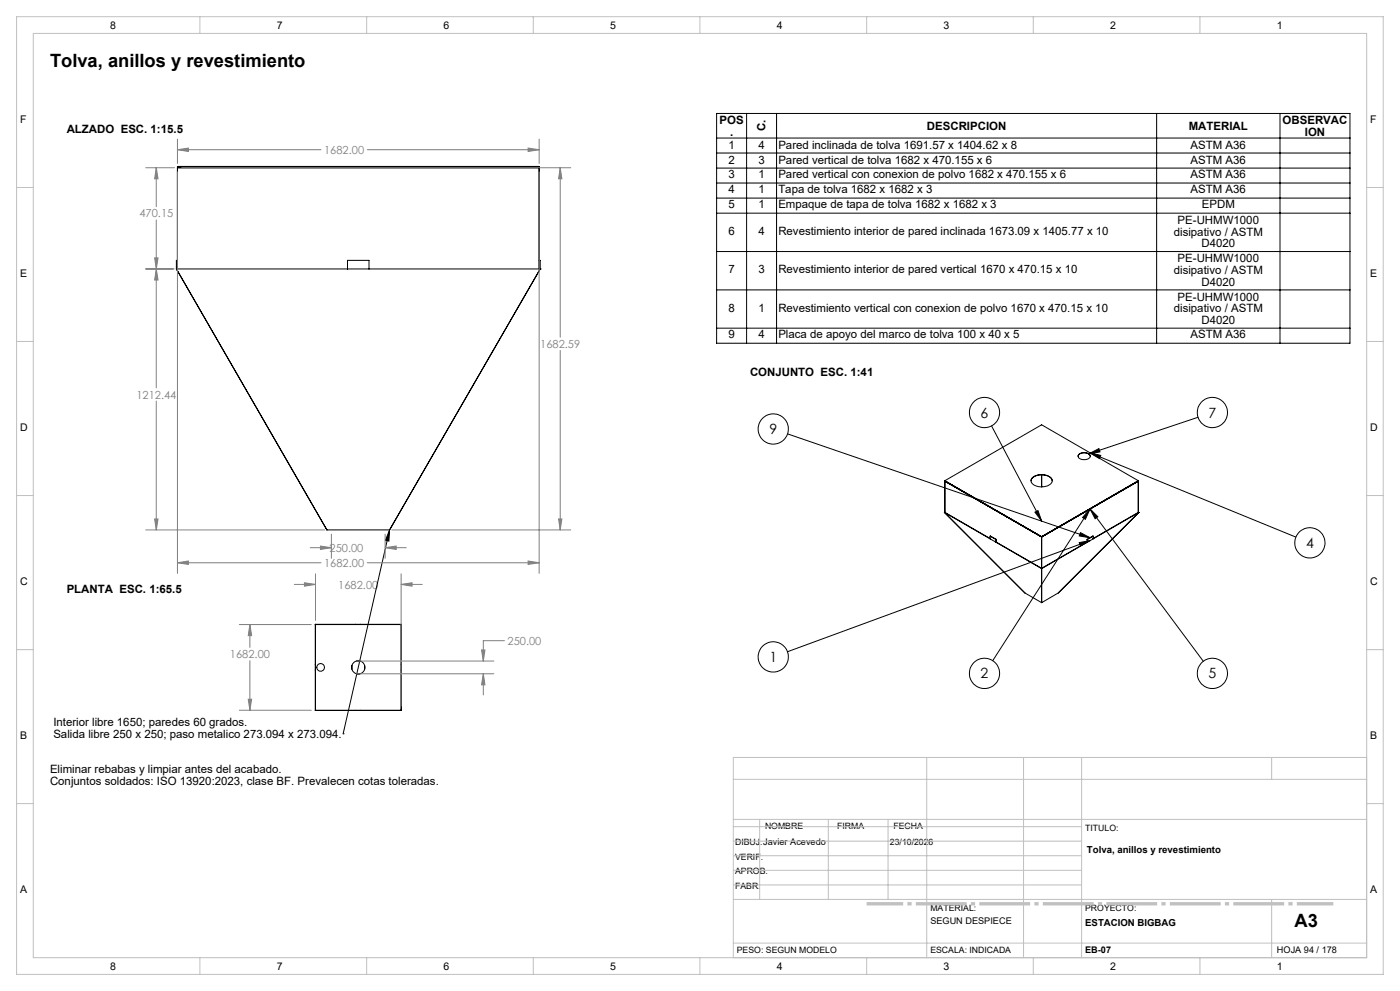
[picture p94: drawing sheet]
<svg xmlns="http://www.w3.org/2000/svg" width="420mm" height="297mm" viewBox="0 0 420 297" stroke-linecap="round" stroke-linejoin="round" font-family="sans-serif">
<defs><g id="words">
<g font-size="5.5">
<text x="15" y="19.9">Tolva, anillos y revestimiento</text>
<text x="388.4" y="277.8">A3</text>
</g>
<g font-size="4.2">
<text x="294.2" y="125.1">6</text>
<text x="362.6" y="125.1">7</text>
<text x="230.8" y="130.1">9</text>
<text x="391.8" y="164.2">4</text>
<text x="230.8" y="198.4">1</text>
<text x="294.2" y="203.3">2</text>
<text x="362.6" y="203.3">5</text>
</g>
<g font-size="3.4">
<text x="20" y="39.7">ALZADO ESC. 1:15.5</text>
<text x="215.9" y="37.2">POS</text>
<text x="219" y="40.7">.</text>
<text x="229.7" y="39.4" transform="rotate(-90 229.7 39.4)">C.</text>
<text x="278.1" y="38.8">DESCRIPCION</text>
<text x="356.6" y="38.8">MATERIAL</text>
<text x="384.8" y="37.2">OBSERVAC</text>
<text x="391.4" y="40.7">ION</text>
<text x="218.5" y="44.8">1</text>
<text x="227.5" y="44.8">4</text>
<text x="233.5" y="44.8">Pared inclinada de tolva 1691.57 x 1404.62 x 8</text>
<text x="357.2" y="44.8">ASTM A36</text>
<text x="218.5" y="49.3">2</text>
<text x="218.5" y="53.4">3</text>
<text x="227.5" y="49.3">3</text>
<text x="227.5" y="53.4">1</text>
<text x="233.5" y="49.3">Pared vertical de tolva 1682 x 470.155 x 6</text>
<text x="233.5" y="53.4">Pared vertical con conexion de polvo 1682 x 470.155 x 6</text>
<text x="357.2" y="49.3">ASTM A36</text>
<text x="357.2" y="53.4">ASTM A36</text>
<text x="218.5" y="57.9">4</text>
<text x="227.5" y="57.9">1</text>
<text x="233.5" y="57.9">Tapa de tolva 1682 x 1682 x 3</text>
<text x="357.2" y="57.9">ASTM A36</text>
<text x="218.5" y="62.4">5</text>
<text x="227.5" y="62.4">1</text>
<text x="233.5" y="62.4">Empaque de tapa de tolva 1682 x 1682 x 3</text>
<text x="360.5" y="62.4">EPDM</text>
<text x="218.5" y="70.4">6</text>
<text x="227.5" y="70.4">4</text>
<text x="233.5" y="70.4">Revestimiento interior de pared inclinada 1673.09 x 1405.77 x 10</text>
<text x="352.1" y="70.6">disipativo / ASTM</text>
<text x="353.3" y="67.1">PE-UHMW1000</text>
<text x="360.4" y="74.1">D4020</text>
<text x="218.5" y="81.9">7</text>
<text x="227.5" y="81.9">3</text>
<text x="233.5" y="81.9">Revestimiento interior de pared vertical 1670 x 470.15 x 10</text>
<text x="352.1" y="82.1">disipativo / ASTM</text>
<text x="353.3" y="78.6">PE-UHMW1000</text>
<text x="360.4" y="85.6">D4020</text>
<text x="218.5" y="93.4">8</text>
<text x="227.5" y="93.4">1</text>
<text x="233.5" y="93.4">Revestimiento vertical con conexion de polvo 1670 x 470.15 x 10</text>
<text x="352.1" y="93.6">disipativo / ASTM</text>
<text x="353.3" y="90.1">PE-UHMW1000</text>
<text x="218.5" y="101.4">9</text>
<text x="227.5" y="101.4">4</text>
<text x="233.5" y="101.4">Placa de apoyo del marco de tolva 100 x 40 x 5</text>
<text x="357.2" y="101.4">ASTM A36</text>
<text x="360.4" y="97.1">D4020</text>
<text x="225" y="112.6">CONJUNTO ESC. 1:41</text>
<text x="20" y="177.7">PLANTA ESC. 1:65.5</text>
<text x="16" y="217.7">Interior libre 1650; paredes 60 grados.</text>
<text x="16" y="221.2">Salida libre 250 x 250; paso metalico 273.094 x 273.094.</text>
<text x="15" y="231.7">Eliminar rebabas y limpiar antes del acabado.</text>
<text x="15" y="235.2">Conjuntos soldados: ISO 13920:2023, clase BF. Prevalecen cotas toleradas.</text>
</g>
<g font-size="3.3" fill="#808080">
<text x="97.2" y="46.1">1682.00</text>
<text x="41.8" y="65.2">470.15</text>
<text x="162.1" y="104.3">1682.59</text>
<text x="40.9" y="119.5">1212.44</text>
<text x="98.9" y="165.4">250.00</text>
<text x="97.2" y="169.9">1682.00</text>
<text x="101.5" y="176.4">1682.00</text>
<text x="69" y="197.3">1682.00</text>
<text x="152.3" y="193.3">250.00</text>
</g>
<g font-size="3.2">
<text x="33" y="8.6">8</text>
<text x="83" y="8.6">7</text>
<text x="133" y="8.6">6</text>
<text x="183" y="8.6">5</text>
<text x="233" y="8.6">4</text>
<text x="283" y="8.6">3</text>
<text x="333" y="8.6">2</text>
<text x="383" y="8.6">1</text>
<text x="6" y="36.8">F</text>
<text x="411" y="36.8">F</text>
<text x="6" y="82.9">E</text>
<text x="411" y="82.9">E</text>
<text x="6" y="129.1">D</text>
<text x="411" y="129.1">D</text>
<text x="6" y="175.3">C</text>
<text x="411" y="175.3">C</text>
<text x="6" y="221.4">B</text>
<text x="411" y="221.4">B</text>
<text x="6" y="267.6">A</text>
<text x="411" y="267.6">A</text>
<text x="33" y="290.6">8</text>
<text x="83" y="290.6">7</text>
<text x="133" y="290.6">6</text>
<text x="183" y="290.6">5</text>
<text x="233" y="290.6">4</text>
<text x="283" y="290.6">3</text>
<text x="333" y="290.6">2</text>
<text x="383" y="290.6">1</text>
</g>
<g font-size="2.9">
<text x="326.1" y="255.6">Tolva, anillos y revestimiento</text>
<text x="325.6" y="277.5">ESTACION BIGBAG</text>
</g>
<g font-size="2.7">
<text x="279.1" y="276.8">SEGUN DESPIECE</text>
<text x="325.6" y="285.6">EB-07</text>
<text x="383.1" y="285.6">HOJA 94 / 178</text>
</g>
<g font-size="2.6">
<text x="229.5" y="248.4">NOMBRE</text>
<text x="251.1" y="248.4">FIRMA</text>
<text x="268" y="248.4">FECHA</text>
<text x="325.6" y="249">TITULO:</text>
<text x="220.5" y="253.3">DIBUJ.Javier Acevedo</text>
<text x="220.5" y="257.7">VERIF.</text>
<text x="267" y="253.3">23/10/2026</text>
<text x="220.5" y="262">APROB.</text>
<text x="220.5" y="266.4">FABR.</text>
<text x="279.1" y="273">MATERIAL:</text>
<text x="325.6" y="273">PROYECTO:</text>
<text x="221.1" y="285.5">PESO: SEGUN MODELO</text>
<text x="279.1" y="285.5">ESCALA: INDICADA</text>
</g>
</g></defs>
<g fill="none" stroke="#000" stroke-width=".3">
<path d="M215 34h190v68.9h-190zM224 34v68.9M233 34v68.9M347 34v68.9M384 34v68.9M53.2 50.1h108.5M53.2 50.3h108.5M215 41.4h190M215 45.9h190M215 50.4h190M215 54.9h190M215 59.4h190"/>
<path d="M53.2 78h-.3v2.6M161.7 78h.4v2.6M215 63.9h190M215 75.4h190M52.9 80.6h.1M52.9 80.6l45.2 78.2h18.8M52.9 80.6h109.2M53.2 80.6v-30.7h108.5v30.7M104.2 80.6v-2.6h6.5v2.6M162.1 80.6h.1M162.1 80.6l-45.2 78.2M215 86.9h190"/>
<path d="M215 98.4h190M236.3 130l90.8 31.2M297.5 127.6l15 28.6M323.7 136.1l1.1-.4h1.1a1 1 0 0 1 1.2 1 1 1 0 0 1-1.2 1h-1.4a.94 .94 0 0 1-.9-.5 .94 .94 0 0 1 .1-1.1zM326.5 136l.6 .7M326.5 136l-.7-.3-1.2 .1-.8 .3-.4 .6M326.5 136h.1M326.7 136l3-1.6 .3 1zM327 135.7l3.2 .8-.4 .9zM327 135.7l61.8 25.3M359.4 125.1l-32.7 10.9M116.9 158.8l-.2 3.4-1.1-.3z"/>
<path d="M116.9 158.8l-14 61.1M283.3 153.6l24.1 24.1 5.1 2.9M283.3 153.6l13.7 7.9M283.3 153.6h.2M283.5 144.1l29 16.8 29-16.7M283.5 144.1v9.5M283.5 144.1l29 16.7M283.5 144.1l29-16.8 29 16.8M283.5 153.6l13.5 7.8M283.5 153.5l-.2 .1M309.6 143.3l.8-.6 1.5-.4 2.5 .3a1.51 1.51 0 0 1 1.3 1.5 1.51 1.51 0 0 1-1.4 1.5l-1.4 .3-2.2-.3a1.51 1.51 0 0 1-1.1-2.3zM310.5 153.5l.9-.5 1.1 3.2z"/>
<path d="M312.5 142.3v3.6M314.7 142.8l.8 .7 .2 .6M314.7 142.8l-1.9-.5-2.1 .4a1.77 1.77 0 0 0-1.4 1.4M314.7 142.8h.1M324.1 159.6l3 1.6-3.3-.6zM327 152.5l2.4 2.4-.9 .6zM327 152.6l-1.4 3-.8-.5zM327 152.5l34 45.7M327 152.6l-29.2 45.4M341.5 144.1l-29 16.8M341.5 144.1l-29 16.7M341.5 144.1v9.5"/>
<path d="M341.5 153.6l-13.6 7.8M341.5 153.6h.2M341.5 153.5l.2 .1M341.7 153.6l-24.2 24.1-5 2.9M341.7 153.6l-13.8 7.9M297 160.7v.8M297 160.7l1.8 .9M297 161.5l1.8 1M297.1 160.7h-.1M298.8 162.5l13.7 7.9 13.7-7.9M298.8 162.5l13.7 7.8 13.6-7.8M298.8 161.6v.9"/>
<path d="M298.8 162.5h.1M312.5 160.8v19.8M323.8 162.6l3.3-.6-3 1.6zM326.1 161.6l.1 .1M326.1 162.5h.1M326.1 161.6v.9M326.2 161.7v.8M327.1 162l-90.9 33.3M327.9 160.7l-1.7 1M327.9 160.7v.8M327.9 161.5l-1.7 1M327.9 160.7l-1.8 .9"/>
<path d="M94.6 187.1v13.7M94.6 187.1l.1 .1M94.6 187.1h25.8M94.6 199.2h.1M94.7 187.2v25.7M94.7 187.2h25.6M105.6 199.5v1.1M106.7 187.1v.1M106.9 198.1h1.1M108.2 187.1v.1M109.4 199.5v1.1M120.3 187.2v25.7"/>
<path d="M120.3 199.2h.1M120.4 187.1v25.8M120.4 187.1l-.1 .1M94.6 200.8v12.1h12.1M94.6 200.8h.1M94.7 212.9h25.6M94.7 212.9h-.1M102.9 219.9h.1M106.7 212.9h13.7M106.7 212.9h.1M106.9 201.9h1.1M108.2 212.9h.1"/>
<path d="M120.3 212.9h.1M120.3 200.8h.1"/>
<circle cx="232" cy="128.6" r="4.5"/>
<circle cx="295.4" cy="123.6" r="4.5"/>
<circle cx="363.7" cy="123.6" r="4.5"/>
<circle cx="393" cy="162.7" r="4.5"/>
<circle cx="232" cy="196.9" r="4.5"/>
<circle cx="96.2" cy="200" r="1.15"/>
<circle cx="107.5" cy="200" r="1.99"/>
<circle cx="295.4" cy="201.8" r="4.5"/>
<circle cx="363.7" cy="201.8" r="4.5"/>
</g>
<g fill="none" stroke="#808080" stroke-width=".3">
<path d="M43.7 50.3h8.7M46.9 50.3l.5 3.3h-1zM46.9 50.3v11.6M53.2 44.9l3.3-.5v1zM53.2 41.7v7.3M53.2 51.5v120.3M53.2 44.9h43.1M54.5 50.3h116.7M110.2 44.9h51.5M158.4 44.4l3.3 .5-3.3 .5zM161.7 41.7v7.3M161.7 51.5v120.3"/>
<path d="M168.1 50.3l.5 3.3h-1zM168.1 50.3v50.8M46.4 77.3h1l-.5 3.3zM46.9 65.9v50.3M43.7 80.6h8.5M46.9 80.6l.5 3.3h-1zM168.1 105v53.8M46.9 120.2v38.6M43.7 158.8h53.7M46.4 155.5h1l-.5 3.3zM117.5 158.8h53.7M167.6 155.5h1l-.5 3.3z"/>
<path d="M53.2 168.7l3.3-.6v1.1zM53.2 168.7h43.1M88.3 175.2h6.4M91.3 174.7l3.4 .5-3.4 .5zM93.1 164.1h6.3M94.7 172v13.9M96.1 163.7l3.3 .4-3.3 .6zM99.4 160.1v7.2M110.2 168.7h51.5M115.5 164.1l3.4-.4v1zM115.5 160.1v7.2M115.5 164.1h6.4"/>
<path d="M120.3 175.2l3.3-.5v1zM120.3 172v39.6M120.3 175.2h6.4M158.4 168.1l3.3 .6-3.3 .5zM71.8 187.2h21.6M75 187.2l.5 3.3h-1zM75 187.2v6.8M75 198v14.9M106.9 198.1h41.3M144.5 194.8h1l-.5 3.3zM151.3 192h-6.3v6.1M71.8 212.9h21.6"/>
<path d="M74.5 209.5h1l-.5 3.4zM106.9 201.9h41.3M145 201.9l.5 3.3h-1zM145 201.9v6.4"/>
</g>
<path d="M260 270.9h140" fill="none" stroke="#c0c0c0" stroke-width="1" stroke-dasharray="15.2 1.3 1.3 1.3" stroke-dashoffset="4.3" stroke-linecap="butt"/>
<g fill="none" stroke="#c0c0c0" stroke-width=".3">
<path d="M5 5h410v287h-410zM10 10h400v277h-400zM60 5v5M110 5v5M160 5v5M210 5v5M260 5v5M310 5v5M360 5v5M5 56.2h5M410 56.2h5M5 102.3h5"/>
<path d="M410 102.3h5M5 148.5h5M410 148.5h5M5 194.7h5M410 194.7h5M220 233.6h190M278 227v60M307.1 227v60M324.5 227v60M381.5 227v6.6M410 227h-190v60M5 240.8h5"/>
<path d="M220 245.6h190M220 256.5h104.5M220 252.1h104.5M220 247.8h104.5M227.9 245.6v24M248.5 245.6v24M266.4 245.6v24M410 240.8h5M220 269.6h190M220 265.2h104.5M220 260.8h104.5M381.5 269.6v17.4"/>
<path d="M60 287v5M110 287v5M160 287v5M210 287v5M220 282.6h190M260 287v5M310 287v5M360 287v5"/>
</g>
<g fill="#000">
<path d="M116.9 158.8l-.2 3.4-1.1-.3z"/>
<path d="M327 135.7l3.2 .8-.4 .9zM327 152.5l2.4 2.4-.9 .6zM327 152.6l-1.4 3-.8-.5zM323.8 162.6l3.3-.6-3 1.6zM324.1 159.6l3 1.6-3.3-.6zM310.5 153.5l.9-.5 1.1 3.2zM326.7 136l3-1.6 .3 1z"/>
</g>
<path d="M167.6 155.5h1l-.5 3.3zM168.1 50.3l.5 3.3h-1zM53.2 168.7l3.3-.6v1.1zM158.4 168.1l3.3 .6-3.3 .5zM158.4 44.4l3.3 .5-3.3 .5zM53.2 44.9l3.3-.5v1zM46.4 77.3h1l-.5 3.3zM46.9 50.3l.5 3.3h-1zM46.4 155.5h1l-.5 3.3zM46.9 80.6l.5 3.3h-1zM96.1 163.7l3.3 .4-3.3 .6zM115.5 164.1l3.4-.4v1zM145 201.9l.5 3.3h-1zM144.5 194.8h1l-.5 3.3zM120.3 175.2l3.3-.5v1zM91.3 174.7l3.4 .5-3.4 .5zM74.5 209.5h1l-.5 3.4zM75 187.2l.5 3.3h-1z" fill="#808080"/>
<use href="#words"/>
</svg>
